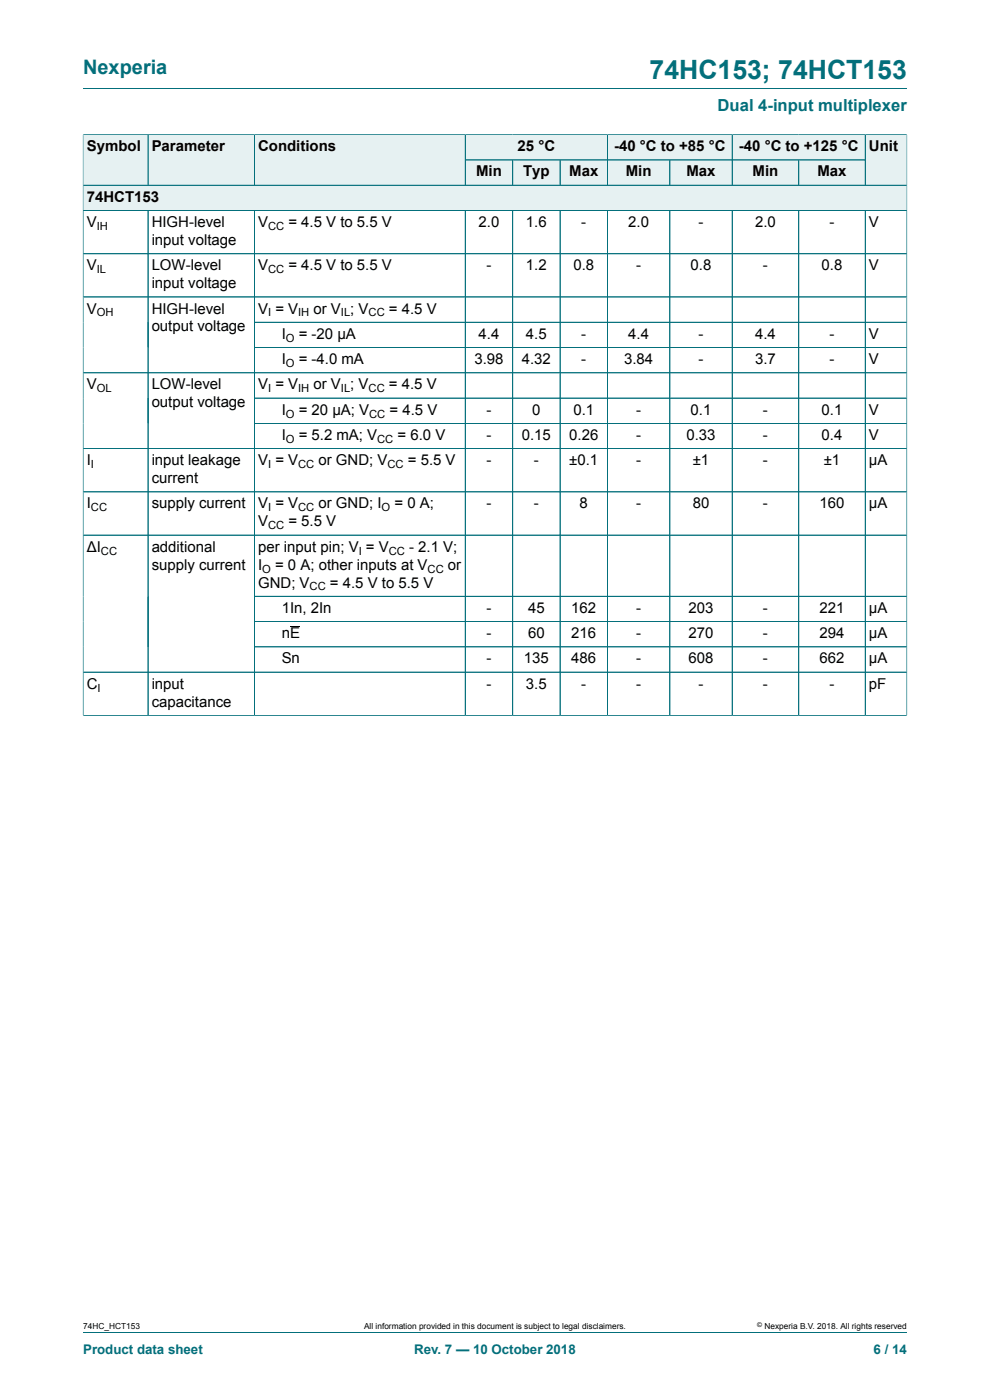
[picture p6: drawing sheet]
<svg xmlns="http://www.w3.org/2000/svg" width="210mm" height="297mm" viewBox="0 0 210 297" stroke-linecap="round" stroke-linejoin="round" font-family="sans-serif">
<defs><g id="words">
<text font-size="5.6" fill="#036f7b" x="137.8" y="16.8">74HC153; 74HCT153</text>
<text font-size="4.2" fill="#036f7b" x="17.6" y="15.6">Nexperia</text>
<text font-size="3.5" fill="#036f7b" x="152.2" y="23.7">Dual 4-input multiplexer</text>
<g font-size="3.2">
<text x="18.4" y="32.1">Symbol</text>
<text x="32.2" y="32.1">Parameter</text>
<text x="54.8" y="32.1">Conditions</text>
<text x="109.8" y="32.1">25 °C</text>
<text x="130.3" y="32.1">-40 °C to +85 °C</text>
<text x="156.7" y="32.1">-40 °C to +125 °C</text>
<text x="184.3" y="32.1">Unit</text>
<text x="101" y="37.4">Min</text>
<text x="111" y="37.4">Typ</text>
<text x="120.7" y="37.4">Max</text>
<text x="132.7" y="37.4">Min</text>
<text x="145.6" y="37.4">Max</text>
<text x="159.6" y="37.4">Min</text>
<text x="173.4" y="37.4">Max</text>
<text x="18.4" y="42.8">74HCT153</text>
<text x="18.4" y="48.2">V</text>
<text x="32.2" y="48.2">HIGH-level</text>
<text x="32.2" y="52">input voltage</text>
<text x="54.8" y="48.2">V</text>
<text x="61.2" y="48.2">= 4.5 V to 5.5 V</text>
<text x="101.5" y="48.2">2.0</text>
<text x="111.6" y="48.2">1.6</text>
<text x="123.3" y="48.2">-</text>
<text x="133.3" y="48.2">2.0</text>
<text x="148.2" y="48.2">-</text>
<text x="160.2" y="48.2">2.0</text>
<text x="176" y="48.2">-</text>
<text x="184.3" y="48.2">V</text>
<text x="18.4" y="57.3">V</text>
<text x="32.2" y="57.3">LOW-level</text>
<text x="54.8" y="57.3">V</text>
<text x="61.2" y="57.3">= 4.5 V to 5.5 V</text>
<text x="103.2" y="57.3">-</text>
<text x="111.6" y="57.3">1.2</text>
<text x="121.6" y="57.3">0.8</text>
<text x="134.9" y="57.3">-</text>
<text x="146.5" y="57.3">0.8</text>
<text x="161.8" y="57.3">-</text>
<text x="174.3" y="57.3">0.8</text>
<text x="184.3" y="57.3">V</text>
<text x="32.2" y="61.1">input voltage</text>
<text x="18.4" y="66.5">V</text>
<text x="32.2" y="66.5">HIGH-level</text>
<text x="32.2" y="70.3">output voltage</text>
<text x="54.8" y="66.5">V = V</text>
<text x="59.8" y="71.9">I</text>
<text x="63.4" y="71.9">= -20 μA</text>
<text x="66.5" y="66.5">or V ; V</text>
<text x="82.5" y="66.5">= 4.5 V</text>
<text x="101.5" y="71.9">4.4</text>
<text x="111.6" y="71.9">4.5</text>
<text x="123.3" y="71.9">-</text>
<text x="133.3" y="71.9">4.4</text>
<text x="148.2" y="71.9">-</text>
<text x="160.2" y="71.9">4.4</text>
<text x="176" y="71.9">-</text>
<text x="184.3" y="71.9">V</text>
<text x="59.8" y="77.2">I</text>
<text x="63.4" y="77.2">= -4.0 mA</text>
<text x="100.6" y="77.2">3.98</text>
<text x="110.7" y="77.2">4.32</text>
<text x="123.3" y="77.2">-</text>
<text x="132.4" y="77.2">3.84</text>
<text x="148.2" y="77.2">-</text>
<text x="160.2" y="77.2">3.7</text>
<text x="176" y="77.2">-</text>
<text x="184.3" y="77.2">V</text>
<text x="18.4" y="82.6">V</text>
<text x="32.2" y="82.6">LOW-level</text>
<text x="54.8" y="82.6">V = V</text>
<text x="66.5" y="82.6">or V ; V</text>
<text x="82.5" y="82.6">= 4.5 V</text>
<text x="32.2" y="86.4">output voltage</text>
<text x="59.8" y="88">I</text>
<text x="63.4" y="88">= 20 μA; V</text>
<text x="82.6" y="88">= 4.5 V</text>
<text x="103.2" y="88">-</text>
<text x="112.9" y="88">0</text>
<text x="121.6" y="88">0.1</text>
<text x="134.9" y="88">-</text>
<text x="146.5" y="88">0.1</text>
<text x="161.8" y="88">-</text>
<text x="174.3" y="88">0.1</text>
<text x="184.3" y="88">V</text>
<text x="59.8" y="93.3">I</text>
<text x="63.4" y="93.3">= 5.2 mA; V</text>
<text x="84.3" y="93.3">= 6.0 V</text>
<text x="103.2" y="93.3">-</text>
<text x="110.7" y="93.3">0.15</text>
<text x="120.7" y="93.3">0.26</text>
<text x="134.9" y="93.3">-</text>
<text x="145.6" y="93.3">0.33</text>
<text x="161.8" y="93.3">-</text>
<text x="174.3" y="93.3">0.4</text>
<text x="184.3" y="93.3">V</text>
<text x="18.4" y="98.7">I</text>
<text x="32.2" y="98.7">input leakage</text>
<text x="54.8" y="98.7">V = V</text>
<text x="67.6" y="98.7">or GND; V</text>
<text x="86.5" y="98.7">= 5.5 V</text>
<text x="103.2" y="98.7">-</text>
<text x="113.3" y="98.7">-</text>
<text x="120.8" y="98.7">±0.1</text>
<text x="134.9" y="98.7">-</text>
<text x="147" y="98.7">±1</text>
<text x="161.8" y="98.7">-</text>
<text x="174.7" y="98.7">±1</text>
<text x="184.3" y="98.7">μA</text>
<text x="18.4" y="107.9">I</text>
<text x="32.2" y="102.5">current</text>
<text x="32.2" y="107.9">supply current</text>
<text x="54.8" y="107.9">V = V</text>
<text x="67.6" y="107.9">or GND; I</text>
<text x="83.7" y="107.9">= 0 A;</text>
<text x="103.2" y="107.9">-</text>
<text x="113.3" y="107.9">-</text>
<text x="123" y="107.9">8</text>
<text x="134.9" y="107.9">-</text>
<text x="146.9" y="107.9">80</text>
<text x="161.8" y="107.9">-</text>
<text x="173.8" y="107.9">160</text>
<text x="184.3" y="107.9">μA</text>
<text x="54.8" y="111.7">V</text>
<text x="61.2" y="111.7">= 5.5 V</text>
<text x="18.4" y="117">ΔI</text>
<text x="32.2" y="117">additional</text>
<text x="54.8" y="117">per input pin; V = V</text>
<text x="86.8" y="117">- 2.1 V;</text>
<text x="32.2" y="120.8">supply current</text>
<text x="54.8" y="120.8">I</text>
<text x="54.8" y="124.6">GND; V</text>
<text x="58.4" y="120.8">= 0 A; other inputs at V</text>
<text x="70" y="124.6">= 4.5 V to 5.5 V</text>
<text x="95" y="120.8">or</text>
<text x="59.8" y="130">1In, 2In</text>
<text x="103.2" y="130">-</text>
<text x="112" y="130">45</text>
<text x="121.2" y="130">162</text>
<text x="134.9" y="130">-</text>
<text x="146.1" y="130">203</text>
<text x="161.8" y="130">-</text>
<text x="173.8" y="130">221</text>
<text x="184.3" y="130">μA</text>
<text x="59.8" y="135.4">nE</text>
<text x="103.2" y="135.4">-</text>
<text x="112" y="135.4">60</text>
<text x="121.2" y="135.4">216</text>
<text x="134.9" y="135.4">-</text>
<text x="146.1" y="135.4">270</text>
<text x="161.8" y="135.4">-</text>
<text x="173.8" y="135.4">294</text>
<text x="184.3" y="135.4">μA</text>
<text x="59.8" y="140.7">Sn</text>
<text x="103.2" y="140.7">-</text>
<text x="111.1" y="140.7">135</text>
<text x="121.2" y="140.7">486</text>
<text x="134.9" y="140.7">-</text>
<text x="146.1" y="140.7">608</text>
<text x="161.8" y="140.7">-</text>
<text x="173.8" y="140.7">662</text>
<text x="184.3" y="140.7">μA</text>
<text x="18.4" y="146.1">C</text>
<text x="32.2" y="146.1">input</text>
<text x="32.2" y="149.9">capacitance</text>
<text x="103.2" y="146.1">-</text>
<text x="111.6" y="146.1">3.5</text>
<text x="123.3" y="146.1">-</text>
<text x="134.9" y="146.1">-</text>
<text x="148.2" y="146.1">-</text>
<text x="161.8" y="146.1">-</text>
<text x="176" y="146.1">-</text>
<text x="184.3" y="146.1">pF</text>
</g>
<g font-size="2.8" fill="#036f7b">
<text x="17.6" y="287.2">Product data sheet</text>
<text x="87.9" y="287.2">Rev. 7 — 10 October 2018</text>
<text x="185.3" y="287.2">6 / 14</text>
</g>
<g font-size="2.4">
<text x="20.5" y="48.8">IH</text>
<text x="56.9" y="48.8">CC</text>
<text x="20.5" y="58">IL</text>
<text x="56.9" y="58">CC</text>
<text x="20.5" y="67.1">OH</text>
<text x="56.9" y="67.1">I</text>
<text x="63.2" y="67.1">IH</text>
<text x="72.3" y="67.1">IL</text>
<text x="78.2" y="67.1">CC</text>
<text x="60.6" y="72.5">O</text>
<text x="60.6" y="77.9">O</text>
<text x="20.5" y="83.2">OL</text>
<text x="56.9" y="83.2">I</text>
<text x="63.2" y="83.2">IH</text>
<text x="72.3" y="83.2">IL</text>
<text x="78.2" y="83.2">CC</text>
<text x="60.6" y="88.6">O</text>
<text x="78.3" y="88.6">CC</text>
<text x="60.6" y="93.9">O</text>
<text x="80" y="93.9">CC</text>
<text x="19.3" y="99.3">I</text>
<text x="56.9" y="99.3">I</text>
<text x="63.2" y="99.3">CC</text>
<text x="82.2" y="99.3">CC</text>
<text x="19.3" y="108.5">CC</text>
<text x="56.9" y="108.5">I</text>
<text x="56.9" y="112.3">CC</text>
<text x="63.2" y="108.5">CC</text>
<text x="81" y="108.5">O</text>
<text x="21.4" y="117.6">CC</text>
<text x="76.1" y="117.6">I</text>
<text x="82.5" y="117.6">CC</text>
<text x="55.6" y="121.5">O</text>
<text x="65.7" y="125.3">CC</text>
<text x="90.7" y="121.5">CC</text>
<text x="20.7" y="146.7">I</text>
</g>
<g font-size="1.8">
<text x="17.6" y="282">74HC_HCT153</text>
<text x="77.2" y="282">All information provided in this document is subject to legal disclaimers.</text>
<text x="162.2" y="282">Nexperia B.V. 2018. All rights reserved</text>
</g>
<text font-size="1.4" x="160.6" y="281.6">©</text>
</g></defs>
<path d="M17.6 18.8h174.8M98.7 28.6h30.2v5.3h-30.2z" fill="none" stroke="#036f7b" stroke-width=".21"/>
<path d="M98.8 28.6h30v5.3h-30z" fill="#e6f1f2"/>
<path d="M128.9 28.6h26.4v5.3h-26.4z" fill="none" stroke="#036f7b" stroke-width=".21"/>
<path d="M128.9 28.6h26.3v5.3h-26.3z" fill="#e6f1f2"/>
<path d="M155.3 28.6h28.2v5.3h-28.2z" fill="none" stroke="#036f7b" stroke-width=".21"/>
<path d="M155.4 28.6h28.1v5.3h-28.1z" fill="#e6f1f2"/>
<path d="M17.6 28.5v10.8h13.8v-10.7h-13.8" fill="none" stroke="#036f7b" stroke-width=".21"/>
<path d="M17.7 28.6h13.6v10.6h-13.6z" fill="#e6f1f2"/>
<path d="M31.4 28.6h22.6v10.7h-22.6z" fill="none" stroke="#036f7b" stroke-width=".21"/>
<path d="M31.5 28.6h22.4v10.6h-22.4z" fill="#e6f1f2"/>
<path d="M54 28.6h44.7v10.7h-44.7z" fill="none" stroke="#036f7b" stroke-width=".21"/>
<g fill="#e6f1f2">
<path d="M54 28.6h44.6v10.6h-44.6z"/>
<path d="M98.8 34h9.9v5.2h-9.9z"/>
</g>
<path d="M98.7 33.9h10.1v5.4h-10.1z" fill="none" stroke="#036f7b" stroke-width=".21"/>
<path d="M108.8 34h9.9v5.2h-9.9z" fill="#e6f1f2"/>
<path d="M108.8 33.9h10v5.4h-10z" fill="none" stroke="#036f7b" stroke-width=".21"/>
<path d="M118.9 34h9.9v5.2h-9.9z" fill="#e6f1f2"/>
<path d="M118.8 33.9h10.1v5.4h-10.1z" fill="none" stroke="#036f7b" stroke-width=".21"/>
<path d="M128.9 34h13.1v5.2h-13.1z" fill="#e6f1f2"/>
<path d="M128.9 33.9h13.2v5.4h-13.2z" fill="none" stroke="#036f7b" stroke-width=".21"/>
<path d="M142.2 34h13v5.2h-13z" fill="#e6f1f2"/>
<path d="M142.1 33.9h13.2v5.4h-13.2z" fill="none" stroke="#036f7b" stroke-width=".21"/>
<path d="M155.4 34h14v5.2h-14z" fill="#e6f1f2"/>
<path d="M155.3 33.9h14.1v5.4h-14.1z" fill="none" stroke="#036f7b" stroke-width=".21"/>
<path d="M169.5 34h14v5.2h-14z" fill="#e6f1f2"/>
<path d="M192.4 28.5v10.8h-23v-5.4h14.1M192.4 28.6h-8.9v10.7" fill="none" stroke="#036f7b" stroke-width=".21"/>
<path d="M183.6 28.6h8.7v10.6h-8.7z" fill="#e6f1f2"/>
<path d="M17.6 39.3h174.8v5.4h-174.8z" fill="none" stroke="#036f7b" stroke-width=".21"/>
<path d="M17.7 39.4h174.6v5.2h-174.6z" fill="#e6f1f2"/>
<g fill="none" stroke="#036f7b" stroke-width=".21">
<path d="M17.6 28.6v123.2M17.7 28.6h174.6M17.7 39.3h174.6M31.4 28.6v10.6M54 28.6v10.6M98.7 28.6v10.6M98.8 33.9h84.7M108.8 34v5.2M118.8 34v5.2M128.9 28.6v10.6M142.1 34v5.2M155.3 28.6v10.6"/>
<path d="M169.4 34v5.2M183.5 28.6v10.6M192.4 28.6v123.2M17.6 44.7h174.8M17.6 53.8h174.8M31.4 44.7v107.1M54 44.7v107.1M98.7 44.7v107.1M108.8 44.7v107.1M118.8 44.7v107.1M128.9 44.7v107.1M142.1 44.7v107.1"/>
<path d="M155.3 44.7v107.1M169.4 44.7v107.1M183.5 44.7v107.1M17.6 63h174.8M17.6 79.1h174.8M54 68.4h138.4M54 73.7h138.4M54 84.5h138.4M54 89.8h138.4M192.4 95.2h-174.8M17.6 104.4h174.8M17.6 113.5h174.8"/>
<path d="M54 126.5h138.4M54 131.9h138.4M54 137.2h138.4M17.6 151.8h174.8M192.4 142.6h-174.8M17.6 282.6h174.8"/>
</g>
<path d="M61.5 132.9h2.1" fill="none" stroke="#000" stroke-width=".21"/>
<use href="#words"/>
</svg>
